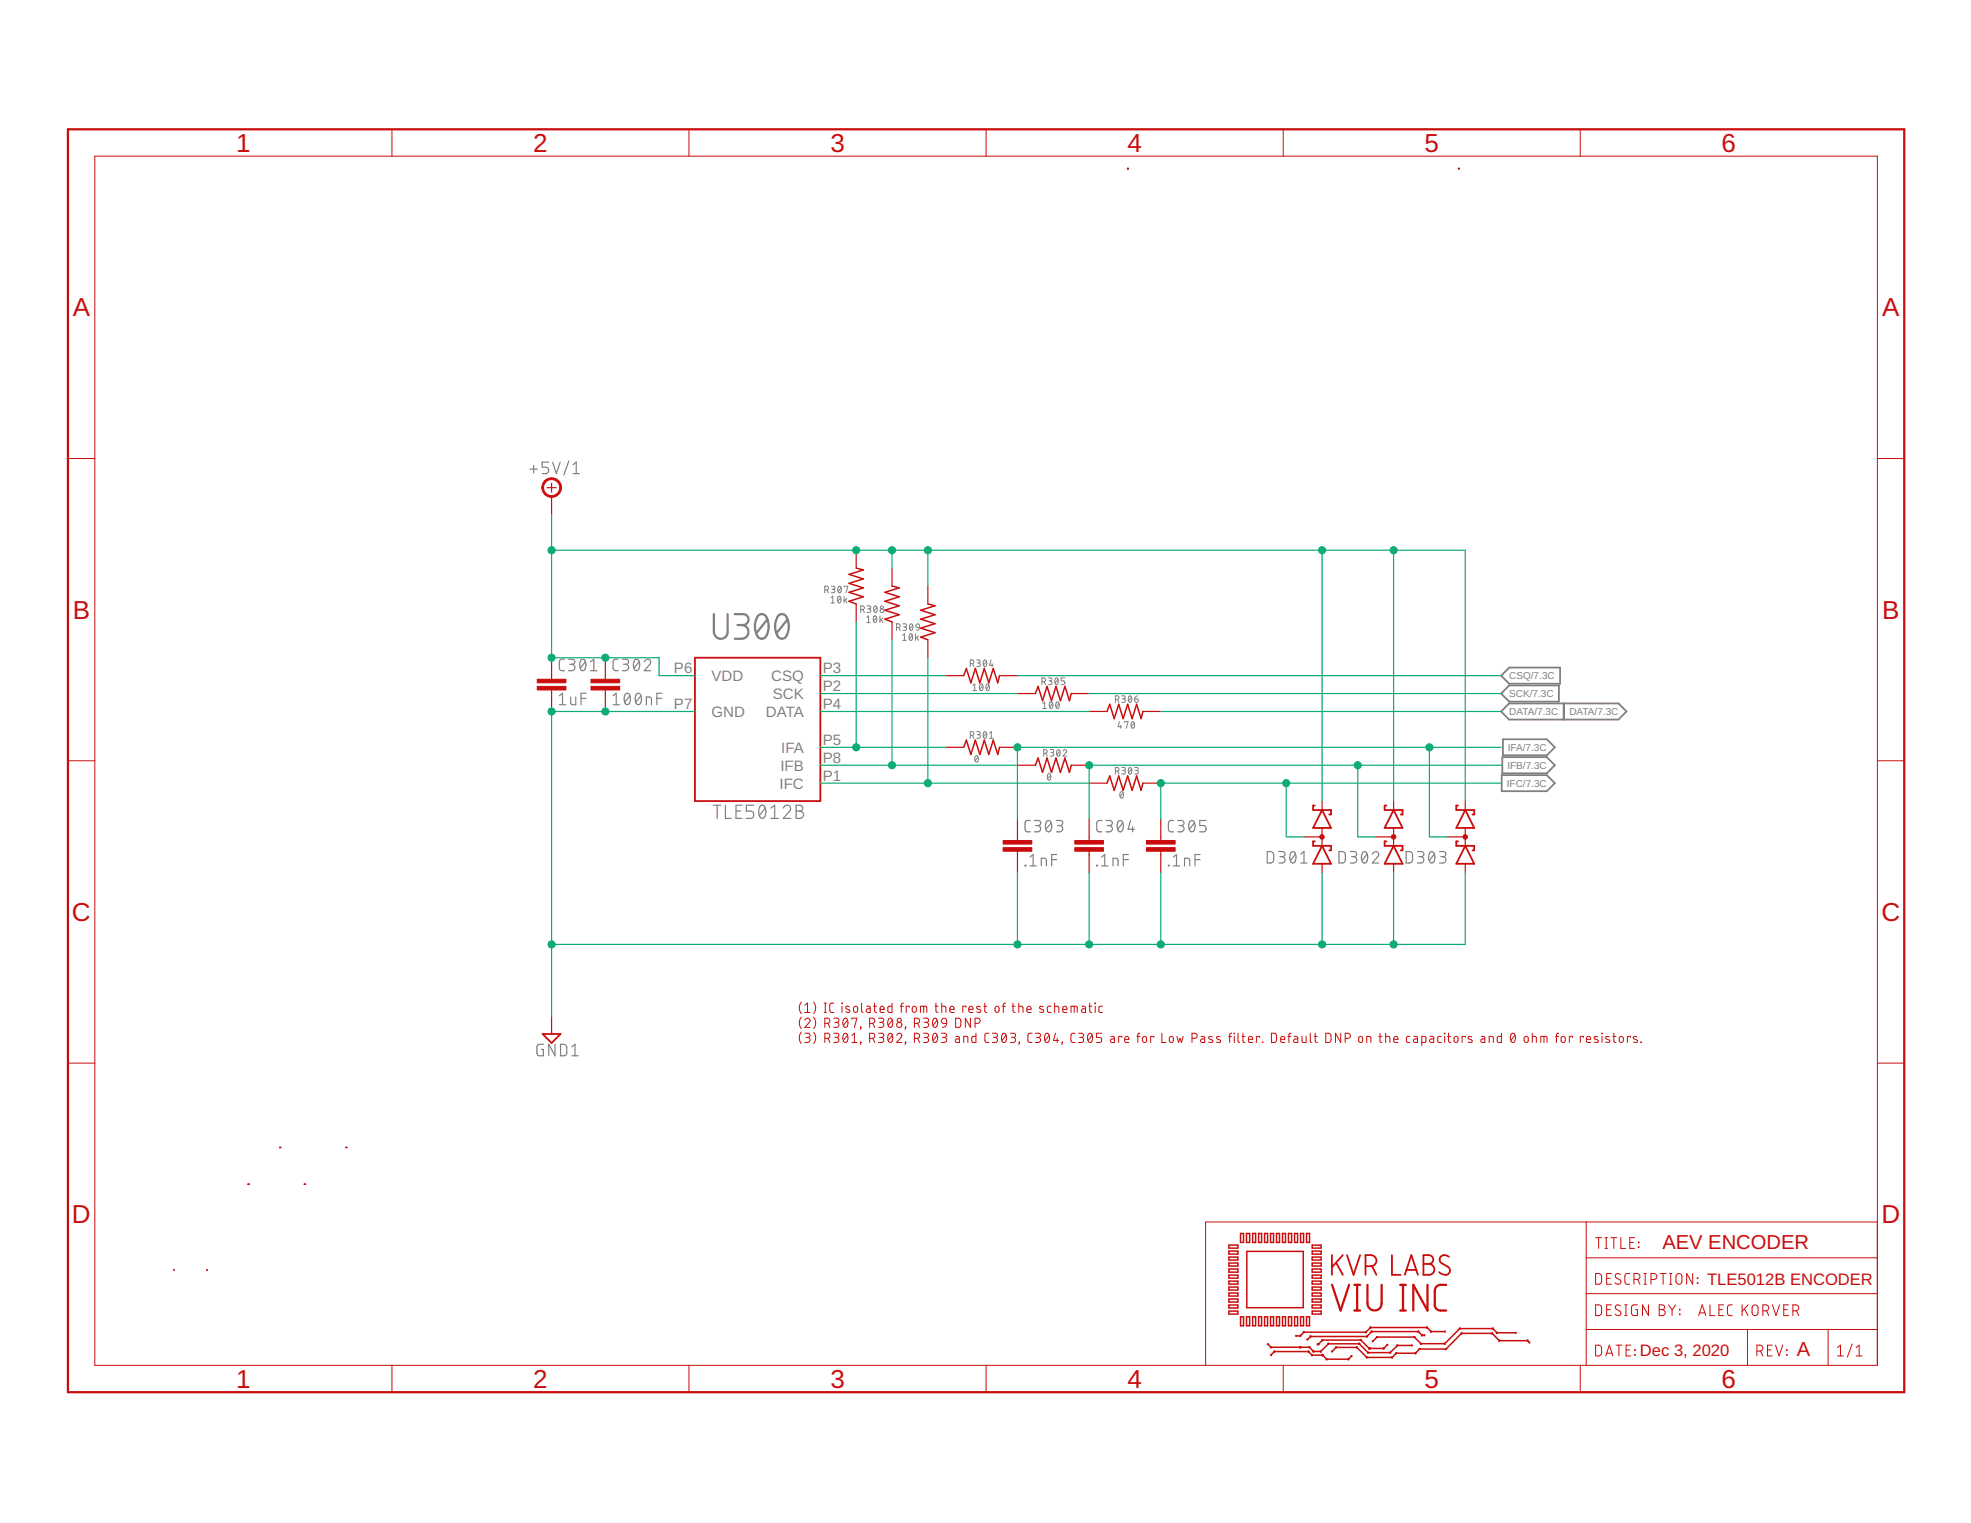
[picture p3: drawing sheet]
<svg xmlns="http://www.w3.org/2000/svg" width="279mm" height="216mm" viewBox="0 0 279 216" stroke-linecap="round" stroke-linejoin="round" font-family="sans-serif">
<defs><g id="words">
<g font-size="3.7" fill="#c90d0c">
<text x="33.5" y="21.5">1</text>
<text x="75.6" y="21.5">2</text>
<text x="117.7" y="21.5">3</text>
<text x="159.8" y="21.5">4</text>
<text x="201.9" y="21.5">5</text>
<text x="244.1" y="21.5">6</text>
<text x="10.3" y="44.9">A</text>
<text x="266.8" y="44.9">A</text>
<text x="10.3" y="87.7">B</text>
<text x="266.8" y="87.7">B</text>
<text x="10.2" y="130.6">C</text>
<text x="266.7" y="130.6">C</text>
<text x="10.2" y="173.4">D</text>
<text x="266.7" y="173.4">D</text>
<text x="33.5" y="196.7">1</text>
<text x="75.6" y="196.7">2</text>
<text x="117.7" y="196.7">3</text>
<text x="159.8" y="196.7">4</text>
<text x="201.9" y="196.7">5</text>
<text x="244.1" y="196.7">6</text>
</g>
<g font-size="2.9" fill="#c90d0c">
<text x="235.7" y="177">AEV ENCODER</text>
<text x="254.7" y="192.3">A</text>
</g>
<g font-size="2.3" fill="#c90d0c">
<text x="242" y="182.1">TLE5012B ENCODER</text>
<text x="232.5" y="192.3">Dec 3, 2020</text>
</g>
<g font-size="2.1" fill="#808080">
<text x="95.5" y="95.4">P6</text>
<text x="116.6" y="95.4">P3</text>
<text x="95.5" y="100.5">P7</text>
<text x="100.9" y="96.5">VDD</text>
<text x="100.9" y="101.6">GND</text>
<text x="108.6" y="101.6">DATA</text>
<text x="109.3" y="96.5">CSQ</text>
<text x="109.6" y="99.1">SCK</text>
<text x="116.6" y="98">P2</text>
<text x="116.6" y="100.5">P4</text>
<text x="110.7" y="106.7">IFA</text>
<text x="116.6" y="105.6">P5</text>
<text x="110.5" y="111.8">IFC</text>
<text x="110.6" y="109.2">IFB</text>
<text x="116.6" y="108.1">P8</text>
<text x="116.6" y="110.7">P1</text>
</g>
<g font-size="1.4" fill="#808080">
<text x="213.9" y="96.3">CSQ/7.3C</text>
<text x="213.9" y="98.8">SCK/7.3C</text>
<text x="213.9" y="101.4">DATA/7.3C</text>
<text x="222.5" y="101.4">DATA/7.3C</text>
<text x="213.7" y="106.4">IFA/7.3C</text>
<text x="213.6" y="111.5">IFC/7.3C</text>
<text x="213.7" y="109">IFB/7.3C</text>
</g>
</g></defs>
<g fill="none" stroke="#808080" stroke-width=".14">
<path d="M116.9 83.6h.4a.25 .25 0 0 0 .2-.3 .25 .25 0 0 0-.3-.2h-.3v.9M117.2 83.6l.3 .4M117.8 84.7l.2-.2v1M117.8 85.5h.5M117.8 83.1h.4a.21 .21 0 0 1 .2 .2 .21 .21 0 0 1-.2 .2h-.3M118.1 83.5h.1a.25 .25 0 0 1 .2 .3 .25 .25 0 0 1-.3 .2h-.3M118.9 84.6a.47 .47 0 0 1 .4 .4 .47 .47 0 0 1-.3 .5l-.3-.3v-.4zM118.9 83.1h.1a.55 .55 0 0 1 0 .9h-.1l-.1-.3v-.3zM119.2 84.7l-.5 .6M119.2 83.3l-.4 .5M119.7 84.5v1M119.7 83.2v-.1h.5l-.3 .9"/>
<path d="M119.8 85l.3 .5M120.1 84.8l-.4 .4M122 86.4h.4a.25 .25 0 0 0 .1-.3 .25 .25 0 0 0-.2-.2h-.3v.9M122.3 86.4l.2 .4M122.9 87.5l.2-.2v1M122.9 88.3h.5M122.9 85.9h.3a.21 .21 0 0 1 .2 .2 .21 .21 0 0 1-.2 .2h-.2M123.2 86.3h.1a.25 .25 0 0 1 .1 .3 .25 .25 0 0 1-.2 .2h-.3M123.9 87.4a.47 .47 0 0 1 .4 .4 .47 .47 0 0 1-.3 .5l-.2-.3v-.4zM124 85.9h.1a.55 .55 0 0 1 0 .9h-.1l-.2-.3v-.3zM124.2 87.5l-.4 .6M124.3 86.1l-.4 .5"/>
<path d="M124.7 87.3v1M124.9 87.8l.2 .5M125.1 87.6l-.4 .3M127.1 89l.4-.1a.25 .25 0 0 0 .1-.3 .25 .25 0 0 0-.2-.2h-.3v1M127.4 89l.2 .4M128 90.1l.2-.2v.9M128 90.8h.5M128 88.4l.4 .1 .1 .1-.1 .2-.3 .1M128.2 88.9h.2a.25 .25 0 0 1 .1 .3 .25 .25 0 0 1-.3 .2h-.2M129 89.9h.1a.55 .55 0 0 1 0 .9 .57 .57 0 0 1-.1-.9zM129.1 88.5l.1-.1a.55 .55 0 0 1 0 1l-.1-.1-.2-.2v-.4zM129.3 90.1l-.4 .5"/>
<path d="M129.4 88.6l-.4 .6M129.8 89.9v.9M129.9 88.5a.25 .25 0 0 1 .3-.1 .25 .25 0 0 1 .1 .3v.3l-.4-.1-.1-.1zM130 90.4l.2 .4M130.2 90.2l-.4 .3M130.3 89a.4 .4 0 0 1-.4 .4M137.5 94.1l.5-.1v-.3l-.5-.1v.9M137.9 94.1l.1 .4M137.9 97.2l.3-.2v.9M137.9 97.9h.5M138.5 93.6h.2a.21 .21 0 0 1 .3 .2 .21 .21 0 0 1-.3 .2h-.1M138.7 94l.2 .1v.3l-.4 .1"/>
<path d="M139 97h.1a.53 .53 0 0 1 0 .9l-.2-.1-.1-.4zM139.3 97.2l-.4 .5M139.5 93.6a.47 .47 0 0 1 .4 .4 .47 .47 0 0 1-.3 .5l-.2-.3v-.3zM139.8 93.8l-.4 .5M139.9 97h.1a.53 .53 0 0 1 0 .9l-.2-.1-.1-.4zM140.2 97.2l-.4 .5M140.5 93.6l-.2 .7h.5M140.6 94.1v.4M147.7 96.6l.5-.1v-.3l-.5-.1v.9M147.8 99.7l.3-.2v.9M148 96.6l.2 .4M148.6 96.1h.3a.21 .21 0 0 1 .2 .2 .21 .21 0 0 1-.2 .2h-.2"/>
<path d="M148.9 96.5l.2 .1v.3l-.5 .1M148.9 99.5a.46 .46 0 0 1 .4 .4 .46 .46 0 0 1-.3 .5l-.2-.1-.1-.3zM149.2 99.7l-.4 .5M149.7 96.1h.1a.57 .57 0 0 1 0 .9l-.3-.2v-.4zM149.8 99.5h.1a.53 .53 0 0 1 0 .9l-.2-.1-.1-.3zM150 96.3l-.4 .5M150.1 99.7l-.4 .5M151 96.1h-.6v.4h.5l.1 .2-.1 .3h-.5M158.1 99.2l.5-.1v-.4l-.5-.1v1M158.4 99.2l.2 .4M159 98.6h.3a.21 .21 0 0 1 .2 .2 .21 .21 0 0 1-.2 .3h-.2M159.3 99.1l.2 .1a.25 .25 0 0 1 0 .2 .25 .25 0 0 1-.2 .2h-.3"/>
<path d="M160.1 98.7l.1-.1a.57 .57 0 0 1 0 1l-.2-.3v-.4zM160.4 98.8l-.4 .6M160.8 99.1h.4a.26 .26 0 0 1 .2 .3 .26 .26 0 0 1-.3 .2 .26 .26 0 0 1-.3-.3zM161.3 98.6a.43 .43 0 0 0-.5 .5M137.5 104.2l.5-.1v-.3l-.5-.1v1M137.9 104.2l.1 .5M138.3 107.2l.1-.1a.55 .55 0 0 1 0 1 .58 .58 0 0 1-.1-.9zM138.5 103.7h.2a.21 .21 0 0 1 .3 .2 .21 .21 0 0 1-.3 .2h-.1M138.6 107.3l-.4 .5M138.7 104.1l.2 .1v.4l-.4 .1M139.5 103.8a.47 .47 0 0 1 .4 .4 .47 .47 0 0 1-.3 .5l-.2-.3v-.4zM139.8 103.9l-.4 .6"/>
<path d="M140.3 104.7h.5M140.3 103.9l.2-.2v1M147.8 100.4h.5M148 106.8l.4-.1v-.3l-.4-.1v.9M148.3 106.8l.2 .4M148.5 109.8l.2-.1a.55 .55 0 0 1 0 .9 .61 .61 0 0 1-.2-.8zM148.9 106.3h.3a.21 .21 0 0 1 .2 .2 .21 .21 0 0 1-.2 .2h-.2M148.9 109.9l-.4 .5M149.1 106.7a.25 .25 0 0 1 .3 .2 .25 .25 0 0 1-.3 .3h-.2M149.9 106.3h.1a.55 .55 0 0 1 0 .9 .57 .57 0 0 1-.1-.9zM150.2 106.5l-.4 .5M150.7 106.5a.26 .26 0 0 1 .3-.2 .26 .26 0 0 1 .1 .4l-.4 .5h.5"/>
<path d="M158.1 109.3l.5-.1v-.3l-.5-.1v.9M158.4 109.3l.2 .4M158.7 102.3l-.2 .7h.5M158.9 102.8v.4M158.9 112.2h.1a.55 .55 0 0 1 0 .9 .55 .55 0 0 1-.1-.9zM159 108.8h.3a.21 .21 0 0 1 .2 .2 .21 .21 0 0 1-.2 .2h-.2M159.2 112.4l-.4 .5M159.3 109.2h.1a.25 .25 0 0 1 .1 .3 .25 .25 0 0 1-.2 .2h-.3M159.4 102.4v-.1h.5l-.2 .9M160.1 108.8h.1a.55 .55 0 0 1 0 .9 .58 .58 0 0 1-.1-.9zM160.4 109l-.4 .5M160.5 102.3h.1a.53 .53 0 0 1 0 .9l-.2-.1-.1-.3z"/>
<path d="M160.8 102.5l-.4 .5M160.8 108.8h.5l.1 .2-.1 .2h-.3M161.1 109.2a.25 .25 0 0 1 .3 .3 .25 .25 0 0 1-.3 .2h-.3"/>
<circle cx="125" cy="86.6" r=".26"/>
<circle cx="125" cy="86.1" r=".21"/>
</g>
<g fill="none" stroke="#808080" stroke-width=".17">
<path d="M75.1 66.5h1.1M75.6 66v1.1M77.8 65.5h-.9v.7h.5a.46 .46 0 0 1 .4 .5 .46 .46 0 0 1-.4 .4h-.5M78.3 65.5l.6 1.6 .5-1.6M80.6 65.3l-.7 2M81.2 67.1h.9M81.2 65.9l.5-.4v1.6M79.3 98.6l.4-.3v1.6M79.3 99.9h.9M80 93.5h-.5l-.2 .3v1l.4 .3h.3M80.6 93.5h.5a.36 .36 0 0 1 .4 .3 .36 .36 0 0 1-.4 .4h-.3M80.9 98.8v.9l.3 .2h.4v-1.1"/>
<path d="M81 94.2a.46 .46 0 0 1 .5 .4 .46 .46 0 0 1-.5 .5h-.4M82.4 93.6l.1-.1a.33 .33 0 0 1 .4 .2 1.1 1.1 0 0 1-.2 1.3h-.2a1.13 1.13 0 0 1-.1-1.4zM82.4 99h.7M83 93.8l-.7 .9M83.1 98.3h-.7v1.6M83.7 95.1h.9M83.7 93.8l.5-.3v1.6M86.9 99.9h.9M86.9 98.6l.5-.3v1.6M87.6 93.5h-.5l-.2 .3v1l.2 .2 .5 .1M88.2 93.5h.6a.36 .36 0 0 1 .3 .3 .36 .36 0 0 1-.3 .4h-.4M88.7 94.2a.46 .46 0 0 1 .4 .4 .46 .46 0 0 1-.4 .5h-.5"/>
<path d="M88.7 98.4l.3-.1a1.12 1.12 0 0 1 0 1.6h-.1a1.01 1.01 0 0 1-.2-1.5zM89.3 98.6l-.7 .9M90 93.6l.1-.1a.56 .56 0 0 1 .6 .8 .71 .71 0 0 1-.5 .8l-.1-.1a1.18 1.18 0 0 1-.1-1.4zM90.2 98.4l.4-.1a1.12 1.12 0 0 1 0 1.6h-.1a1.03 1.03 0 0 1-.3-1.5zM90.6 93.8l-.7 .9M90.8 98.6l-.7 .9M91.3 93.8a.45 .45 0 0 1 .7-.3 .45 .45 0 0 1 .1 .7l-.8 .9h.9M91.6 99.9v-1.1h.5l.2 .2 .1 .9M93.1 99h.7M93.8 98.3h-.7v1.6M101.1 114.2h1.1M101.7 114.2v1.8"/>
<path d="M102.8 114.2v1.8h.9M104.3 115h.7M105.2 114.2h-.9v1.8h.9M106.8 114.2h-1v.8h.6a.53 .53 0 0 1 .4 .5 .53 .53 0 0 1-.4 .5h-.6M107.8 114.3l.1-.1a.36 .36 0 0 1 .5 .2 1.35 1.35 0 0 1-.2 1.6 .39 .39 0 0 1-.5-.2 1.6 1.6 0 0 1 .1-1.5zM108.5 114.6l-.9 1M109.3 116h1M109.3 114.6l.5-.4v1.8M111 114.6a.51 .51 0 0 1 .8-.4 .51 .51 0 0 1 .1 .8l-.9 1h1.1M112.9 114.2h.5a.41 .41 0 0 1 .4 .4 .41 .41 0 0 1-.4 .4 .52 .52 0 0 1 .5 .5 .52 .52 0 0 1-.5 .5h-.5zM112.9 115h.5M146 116.3h-.3a.36 .36 0 0 0-.4 .4v.9a.36 .36 0 0 0 .4 .3h.3"/>
<path d="M146.6 116.3h.6a.36 .36 0 0 1 .3 .4 .36 .36 0 0 1-.3 .3h-.4M147.1 117a.44 .44 0 0 1 .4 .5 .44 .44 0 0 1-.4 .4h-.5M148.4 116.4l.1-.1a.32 .32 0 0 1 .4 .2 1.17 1.17 0 0 1-.1 1.4h-.2a1.02 1.02 0 0 1-.2-1.5zM149 116.7l-.7 .9M149.8 116.3h.5a.36 .36 0 0 1 .4 .4 .36 .36 0 0 1-.4 .3h-.4M150.2 117a.44 .44 0 0 1 .5 .5 .44 .44 0 0 1-.5 .4h-.4M156.2 116.3h-.5l-.2 .4v1l.2 .2h.5M156.8 116.3h.5a.36 .36 0 0 1 .4 .4 .36 .36 0 0 1-.4 .3h-.3M157.2 117a.44 .44 0 0 1 .5 .5 .44 .44 0 0 1-.5 .4h-.4M158.6 116.4l.1-.1a.32 .32 0 0 1 .4 .2 1.17 1.17 0 0 1-.2 1.4h-.1a1.02 1.02 0 0 1-.2-1.5zM159.2 116.7l-.8 .9M160.3 116.3l-.4 1.3h.9"/>
<path d="M160.5 117.2v.7M166.3 116.3h-.4l-.3 .4 .1 1 .2 .2h.4M166.9 116.3h.6a.36 .36 0 0 1 .4 .4 .36 .36 0 0 1-.4 .3h-.4M167.4 117a.44 .44 0 0 1 .5 .5 .44 .44 0 0 1-.5 .4h-.5M168.7 116.4l.1-.1a.32 .32 0 0 1 .5 .2 1.17 1.17 0 0 1-.2 1.4h-.1a.98 .98 0 0 1-.3-1.5zM169.3 116.7l-.7 .9M171 116.3h-.9v.7h.5a.45 .45 0 0 1 .4 .5 .45 .45 0 0 1-.4 .4h-.5M145.3 122.7h.1zM146 122.7h.9M146 121.5l.5-.4v1.6M147.6 122.7v-1h.5l.2 .1v.9M149.1 121.9h.7"/>
<path d="M149.8 121.1h-.7v1.6M155.5 122.7h.1zM156.2 122.7h.9M156.2 121.5l.4-.4v1.6M157.8 122.7v-1h.4l.3 .1v.9M159.2 121.9h.8M160 121.1h-.8v1.6M165.6 122.7h.1zM166.3 122.7h.9M166.3 121.5l.5-.4v1.6M167.9 122.7v-1h.5l.2 .1 .1 .9M169.4 121.9h.7"/>
<path d="M170.1 121.1h-.7v1.6M179.6 120.7h.5a.47 .47 0 0 1 .5 .5v.7a.43 .43 0 0 1-.5 .4h-.5zM181.3 120.7h.5a.36 .36 0 0 1 .4 .4 .36 .36 0 0 1-.4 .3h-.4M181.7 121.4a.46 .46 0 0 1 .5 .5 .46 .46 0 0 1-.5 .4h-.4M183 120.8l.3-.1a.97 .97 0 0 1 0 1.6l-.3-.2a1.26 1.26 0 0 1 0-1.3zM183.6 121.1l-.7 .9M184.4 122.3h.9M184.4 121.1l.4-.4v1.6M189.8 120.7h.5a.47 .47 0 0 1 .4 .5v.7a.43 .43 0 0 1-.4 .4h-.5zM191.4 120.7h.6a.36 .36 0 0 1 .3 .4 .36 .36 0 0 1-.3 .3h-.4M191.9 121.4a.46 .46 0 0 1 .4 .5 .46 .46 0 0 1-.4 .4h-.5M193.2 120.8l.2-.1a.97 .97 0 0 1 0 1.6l-.3-.2a1.26 1.26 0 0 1 .1-1.3z"/>
<path d="M193.8 121.1l-.7 .9M194.5 121.1a.44 .44 0 0 1 .7-.4 .44 .44 0 0 1 .1 .7l-.8 .9h1M199.3 120.7h.5a.47 .47 0 0 1 .4 .5v.7a.44 .44 0 0 1-.4 .4h-.5zM200.9 120.7h.6a.36 .36 0 0 1 .3 .4 .36 .36 0 0 1-.3 .3h-.4M201.4 121.4a.46 .46 0 0 1 .4 .5 .46 .46 0 0 1-.4 .4h-.5M202.7 120.8l.3-.1a.97 .97 0 0 1 0 1.6l-.4-.2a1.26 1.26 0 0 1 .1-1.3zM203.3 121.1l-.7 .9M204.1 120.7h.5a.36 .36 0 0 1 .4 .4 .36 .36 0 0 1-.4 .3h-.3M204.5 121.4a.46 .46 0 0 1 .5 .5 .46 .46 0 0 1-.5 .4h-.4M77 148l-.7 .1-.2 .2v1l.2 .3 .7 .1v-.9h-.2M78.7 148v1.7l-.9-1.7v1.7M79.5 148h.4a.44 .44 0 0 1 .4 .5v.7a.43 .43 0 0 1-.4 .5h-.4z"/>
<path d="M81.1 149.7h.9M81.1 148.4l.4-.4v1.7"/>
</g>
<path d="M101.2 87.1v2.5a.97 .97 0 0 0 1 1 .97 .97 0 0 0 .9-1v-2.5M104.2 87.1h1.1a.77 .77 0 0 1 .8 .7 .77 .77 0 0 1-.8 .8h-.8M105.1 88.6a.97 .97 0 0 1 1 1 .97 .97 0 0 1-1 1h-.9M107.4 87.3a.72 .72 0 0 1 1.3 .2 2.75 2.75 0 0 1-.3 2.9 .73 .73 0 0 1-1.1-.3 2.86 2.86 0 0 1 .1-2.8zM108.8 87.8l-1.6 2M110.3 87.3a.72 .72 0 0 1 1.2 .2 2.75 2.75 0 0 1-.2 2.9 .73 .73 0 0 1-1.1-.3 2.86 2.86 0 0 1 .1-2.8zM111.6 87.8l-1.5 2" fill="none" stroke="#808080" stroke-width=".32"/>
<path d="M212.8 95.8l1.1-1.2h7.2v2.3h-7.2zM213.9 97.2h7.1v2.3h-7.1l-1.1-1.2zM221.7 99.7h7.7l1.2 1.2-1.2 1.1h-7.7zM212.8 100.9l1.1-1.2h7.8v2.3h-7.8zM212.9 109.9h6.4l1.1 1.1-1.1 1.2h-6.4zM213 107.3h6.3l1.1 1.2-1.1 1.1h-6.3zM213 104.8h6.3l1.1 1.1-1.1 1.2h-6.3z" fill="none" stroke="#808080" stroke-width=".25"/>
<g fill="none" stroke="#c90d0c" stroke-width=".14">
<path d="M55.6 18.3v3.8M97.7 18.3v3.8M139.8 18.3v3.8M181.9 18.3v3.8M224 18.3v3.8M13.4 22.1h252.7v171.4h-252.7zM9.6 65h3.8M266.1 65h3.8M9.6 107.8h3.8M266.1 107.8h3.8M9.6 150.7h3.8M113.6 142a1.34 1.34 0 0 0 0 1.7"/>
<path d="M113.6 144.2a1.31 1.31 0 0 0 0 1.6M113.6 146.3a1.31 1.31 0 0 0 0 1.6M114.1 144.6a.37 .37 0 0 1 .5-.2 .37 .37 0 0 1 .1 .5l-.6 .7h.7M114.1 146.5h.4a.3 .3 0 0 1 .3 .3 .3 .3 0 0 1-.3 .3h-.3M114.1 142.5l.4-.3v1.3M114.1 143.5h.7M114.5 147.1a.36 .36 0 0 1 .3 .3 .36 .36 0 0 1-.3 .4h-.4M115.3 142a1.27 1.27 0 0 1 0 1.7M115.3 144.2a1.24 1.24 0 0 1 0 1.6M115.3 146.3a1.24 1.24 0 0 1 0 1.6M116.8 143.5h.3M116.8 142.2h.3"/>
<path d="M116.9 145.1h.4a.37 .37 0 0 0 .3-.4 .37 .37 0 0 0-.3-.4h-.4v1.3M116.9 147.2h.4a.36 .36 0 0 0 .3-.4 .36 .36 0 0 0-.3-.3h-.4v1.3M117 142.2v1.3M117.4 145.1l.2 .5M117.4 147.2l.2 .6M118.2 144.3h.4a.3 .3 0 0 1 .3 .3 .3 .3 0 0 1-.3 .3h-.3M118.2 146.5h.4a.3 .3 0 0 1 .3 .3 .3 .3 0 0 1-.3 .3h-.3M118.2 142.2h-.4l-.2 .3 .1 .8 .1 .2h.4M118.6 144.9a.36 .36 0 0 1 .3 .4 .36 .36 0 0 1-.3 .3h-.4M118.6 147.1a.36 .36 0 0 1 .3 .3 .36 .36 0 0 1-.3 .4h-.4M119.3 142.2l.1 .1zM119.4 142.6v.9"/>
<path d="M119.6 144.4l.2-.1a.78 .78 0 0 1 0 1.3 .83 .83 0 0 1-.2-1.2zM119.6 146.6l.2-.1a.78 .78 0 0 1 0 1.3 .83 .83 0 0 1-.2-1.2zM120.1 144.6l-.6 .8M120.1 146.8l-.6 .7M120.4 142.7h-.4l-.1 .2 .5 .3 .1 .2a.41 .41 0 0 1-.6 0M120.8 144.5v-.2h.7l-.4 1.3M120.8 147.8h.7M120.8 146.8l.3-.3v1.3M121.1 142.7a.28 .28 0 0 1 .3 0 .28 .28 0 0 1 .2 .2v.3a.3 .3 0 0 1-.3 .3 .3 .3 0 0 1-.3-.3zM122 145.6h.1M122 147.7v.1zM122 145.6l-.1 .3"/>
<path d="M122 147.8l-.1 .3M122.1 142.2v1.1l.2 .2M122.9 142.6l.4 .1 .1 .8-.6-.1v-.3l.6-.1M123.3 145.1h.3a.37 .37 0 0 0 .4-.4 .37 .37 0 0 0-.4-.4h-.3v1.3M123.3 147.2h.3a.36 .36 0 0 0 .4-.4 .36 .36 0 0 0-.4-.3h-.3v1.3M123.7 145.1l.3 .5M123.7 147.2l.3 .6M123.8 142.6h.5M124 142.2v1.1l.1 .2h.2M124.5 144.3h.5a.3 .3 0 0 1 .3 .3 .3 .3 0 0 1-.3 .3h-.3M124.5 146.5h.5a.3 .3 0 0 1 .3 .3 .3 .3 0 0 1-.3 .3h-.3M124.8 143.1h.5a.3 .3 0 0 0-.2-.5 .3 .3 0 0 0-.3 .3v.5l.2 .1h.3"/>
<path d="M124.9 144.9a.36 .36 0 0 1 .4 .4 .36 .36 0 0 1-.4 .3h-.4M124.9 147.1a.36 .36 0 0 1 .4 .3 .36 .36 0 0 1-.4 .4h-.4M126 144.4l.2-.1a.78 .78 0 0 1 0 1.3 .81 .81 0 0 1-.2-1.2zM126 146.6l.2-.1a.78 .78 0 0 1 0 1.3 .81 .81 0 0 1-.2-1.2zM126.4 142.2v1.3h-.4l-.1-.2v-.6l.5-.1M126.5 144.6l-.6 .8M126.5 146.8l-.6 .7M127.1 146.8a.37 .37 0 0 1 .5-.3 .37 .37 0 0 1 .1 .6l-.6 .7h.7M127.6 142.6h.5M128.1 142.2h-.2l-.1 .2v1.1M128.3 145.6h.1zM128.3 147.7l.1 .1z"/>
<path d="M128.4 145.6l-.1 .3M128.4 147.8l-.1 .3M128.9 142.8v-.2h-.4v.9M129.4 142.7a.28 .28 0 0 1 .3 0 .28 .28 0 0 1 .2 .2v.3a.3 .3 0 0 1-.3 .3 .3 .3 0 0 1-.3-.3zM129.6 145.1h.4a.37 .37 0 0 0 .4-.4 .37 .37 0 0 0-.4-.4h-.4v1.3M129.6 147.2h.4a.36 .36 0 0 0 .4-.4 .36 .36 0 0 0-.4-.3h-.4v1.3M130.1 145.1l.3 .5M130.1 147.2l.3 .6M130.5 143.5v-.9l.8 .1 .1 .2v.6M130.9 144.3h.4a.3 .3 0 0 1 .3 .3 .3 .3 0 0 1-.3 .3h-.3M130.9 146.5h.4a.3 .3 0 0 1 .3 .3 .3 .3 0 0 1-.3 .3h-.3M130.9 142.6v.9"/>
<path d="M131.3 144.9a.36 .36 0 0 1 .3 .4 .36 .36 0 0 1-.3 .3h-.4M131.3 147.1a.36 .36 0 0 1 .3 .3 .36 .36 0 0 1-.3 .4h-.4M132.4 144.4l.1-.1a.76 .76 0 0 1 0 1.3 .81 .81 0 0 1-.1-1.2zM132.4 146.6l.1-.1a.76 .76 0 0 1 0 1.3 .81 .81 0 0 1-.1-1.2zM132.5 142.6h.5M132.7 142.2v1.1l.1 .2h.2M132.8 144.6l-.6 .8M132.8 146.8l-.6 .7M133.5 146.5h.4a.3 .3 0 0 1 .3 .3 .3 .3 0 0 1-.3 .3h-.3M133.5 142.6l.5 .1 .1 .8M133.5 142.2v1.3M133.6 144.4h.1a.37 .37 0 0 1 .5 .3v.4h-.6l-.1-.3z"/>
<path d="M133.8 147.1a.36 .36 0 0 1 .4 .3 .36 .36 0 0 1-.4 .4h-.3M134.2 145.1a.56 .56 0 0 1-.6 .5M134.6 143.1h.6a.31 .31 0 0 0-.2-.5 .31 .31 0 0 0-.4 .3l.1 .5 .2 .1h.3M135.5 144.3l.6 .1a1.22 1.22 0 0 1 .1 1l-.2 .2h-.5zM135.5 146.9h.4l.1 .2v.7h-.4l-.2-.2 .1-.2 .5-.1M136.6 147.8v-.9h.5l.1 .1v.8M136.9 142.8v-.2h-.4v.9M137.3 143.1h.6a.31 .31 0 0 0-.2-.5 .31 .31 0 0 0-.4 .3l.1 .5 .2 .1h.3M137.6 144.3v1.3l-.8-1.3v1.3M138.2 145.1h.4a.37 .37 0 0 0 .4-.4 .37 .37 0 0 0-.4-.4h-.4v1.3M138.3 146.5v1.3h-.4l-.1-.2v-.6l.1-.1h.4M139 142.7a.35 .35 0 0 0-.5 0v.2l.5 .3v.2a.41 .41 0 0 1-.5 0"/>
<path d="M139.4 142.6h.5M139.6 142.2v1.2l.3 .1M140.2 146.5h-.5l-.1 .3v.8l.2 .2h.4M140.7 146.5h.4a.3 .3 0 0 1 .3 .3 .3 .3 0 0 1-.3 .3h-.3M141 147.1a.36 .36 0 0 1 .4 .3 .36 .36 0 0 1-.4 .4h-.3M141.2 142.7a.28 .28 0 0 1 .3 0 .28 .28 0 0 1 .1 .2v.3a.29 .29 0 0 1-.3 .3 .29 .29 0 0 1-.2-.3zM142.1 142.6h.4M142.1 146.6l.2-.1a.78 .78 0 0 1 0 1.3 .83 .83 0 0 1-.2-1.2zM142.5 142.2l-.2 .1-.1 .1v1.1M142.6 146.8l-.6 .7M143.2 146.5h.5a.3 .3 0 0 1 .3 .3 .3 .3 0 0 1-.3 .3h-.3M143.5 142.6h.4"/>
<path d="M143.6 142.2v1.1l.1 .2h.2M143.6 147.1a.36 .36 0 0 1 .4 .3 .36 .36 0 0 1-.4 .4h-.4M144.4 142.6l.6 .1v.8M144.4 142.2v1.3M144.5 147.7v.1zM144.5 147.8l-.1 .3M145.6 143.1h.6a.31 .31 0 0 0-.2-.5 .31 .31 0 0 0-.4 .3v.5l.2 .1h.4M146.3 146.5h-.4l-.2 .3v.8l.2 .2h.4M146.8 146.5h.4a.3 .3 0 0 1 .3 .3 .3 .3 0 0 1-.3 .3h-.3M147.2 147.1a.36 .36 0 0 1 .3 .3 .36 .36 0 0 1-.3 .4h-.4M147.9 142.7h-.5v.2l.5 .3v.2a.41 .41 0 0 1-.5 0M148.2 146.6l.2-.1a.79 .79 0 0 1 .1 1.3h-.1a.81 .81 0 0 1-.2-1.2z"/>
<path d="M148.7 146.8l-.6 .7M149 142.6l-.4 .1-.1 .2v.5l.2 .1h.3M149.5 142.6l.6 .1v.8M149.5 142.2v1.3M149.6 146.5l-.3 1h.8M149.9 147.2v.6M150.6 147.7v.1zM150.6 147.8l-.1 .3M150.6 143.1h.6a.31 .31 0 0 0-.2-.5 .31 .31 0 0 0-.4 .3l.1 .6h.5M151.8 143.5v-.9h.7l.2 .1v.8M152.3 142.6v.9M152.4 146.5h-.4l-.2 .3v.8l.2 .2h.4"/>
<path d="M152.9 146.5h.4a.3 .3 0 0 1 .3 .3 .3 .3 0 0 1-.3 .3h-.3M153.2 147.1a.36 .36 0 0 1 .4 .3 .36 .36 0 0 1-.4 .4h-.3M153.4 142.6l.4 .1 .1 .2v.6h-.5a.25 .25 0 0 1-.1-.3 .25 .25 0 0 1 .2-.2h.4M154.3 146.6l.2-.1a.76 .76 0 0 1 0 1.3 .81 .81 0 0 1-.2-1.2zM154.3 142.6h.5M154.5 142.2v1.1l.1 .2h.2M154.8 146.8l-.6 .7M155.2 142.2l.1 .1zM155.3 142.6v.9M156.2 146.5h-.8v.6h.5a.36 .36 0 0 1 .3 .3 .36 .36 0 0 1-.3 .4h-.5M156.3 142.6l-.4 .1-.1 .2v.5l.2 .1h.3M157.5 146.9l.4 .1 .1 .8h-.4a.25 .25 0 0 1-.2-.3 .25 .25 0 0 1 .2-.2h.4"/>
<path d="M159 147.1v-.2h-.4v.9M159.4 147.3h.6a.31 .31 0 0 0-.2-.4 .31 .31 0 0 0-.4 .3l.1 .5 .5 .1M161.2 146.9h.4M161.6 146.5h-.2l-.1 .2v1.1M162 147.1a.29 .29 0 0 1 .3-.2 .29 .29 0 0 1 .2 .3v.3a.3 .3 0 0 1-.3 .3 .3 .3 0 0 1-.3-.3zM163.6 147.1v-.2h-.5v.9M164.7 146.5v1.3h.6M165.8 147.1l.1-.1a.28 .28 0 0 1 .3-.1 .28 .28 0 0 1 .1 .3v.4a.29 .29 0 0 1-.3 .2 .29 .29 0 0 1-.2-.3zM166.8 146.9l.3 .9 .2-.6 .2 .6 .2-.9M169 147.2h.4a.36 .36 0 0 0 .3-.4 .36 .36 0 0 0-.3-.3h-.4v1.3M170.3 146.9h.4l.1 .2v.7h-.5a.25 .25 0 0 1-.1-.3 .25 .25 0 0 1 .2-.2h.4M171.9 147l-.4-.1-.2 .2 .1 .2 .4 .1a.19 .19 0 0 1 .1 .2 .19 .19 0 0 1 0 .2l-.6-.1"/>
<path d="M173 147l-.5-.1-.1 .2 .2 .2 .4 .2v.2a.44 .44 0 0 1-.6 0M174.2 146.9h.4M174.6 146.5h-.2l-.1 .2v1.1M174.9 146.5h.1zM175 146.9v.9M175.5 146.5v1.1l.2 .2M176.1 146.9h.4M176.2 146.5v1.1l.1 .2h.2M177 147.3h.6a.31 .31 0 0 0-.2-.4 .31 .31 0 0 0-.4 .3l.1 .6h.5M178.6 147.1v-.2h-.5v.9M178.9 147.7l.1 .1zM180.2 146.5l.6 .1a1.22 1.22 0 0 1 .1 1l-.2 .2h-.5z"/>
<path d="M181.5 147.3h.6a.3 .3 0 0 0-.2-.4 .3 .3 0 0 0-.4 .3l.1 .5 .5 .1M182.6 146.9h.4M183 146.5h-.2l-.1 .2v1.1M183.4 146.9h.4l.2 .2v.7h-.5a.25 .25 0 0 1-.1-.3 .25 .25 0 0 1 .2-.2h.4M184.6 146.9v.8l.2 .1h.3v-.9M185.7 146.5v1.1l.2 .2M186.3 146.9h.4M186.4 146.5v1.1l.1 .2h.2M187.9 146.5l.7 .1a1.22 1.22 0 0 1 .1 1l-.3 .2h-.5zM190.1 146.5v1.3l-.8-1.3v1.3M190.7 147.2h.4a.36 .36 0 0 0 .3-.4 .36 .36 0 0 0-.3-.3h-.4v1.3M192.6 147.1a.29 .29 0 0 1 .3-.2 .29 .29 0 0 1 .3 .3v.3a.29 .29 0 0 1-.3 .3 .29 .29 0 0 1-.3-.3z"/>
<path d="M193.7 147.8v-.9h.5l.1 .1v.8M195.5 146.9h.4M195.6 146.5v1.2l.3 .1M196.4 146.9h.5l.1 .1v.8M196.4 146.5v1.3M197.6 147.3h.6a.31 .31 0 0 0-.2-.4 .31 .31 0 0 0-.4 .3v.5l.6 .1M199.9 146.9h-.4l-.1 .2v.5l.1 .2h.4M200.4 146.9h.4l.1 .2v.7h-.4a.25 .25 0 0 1-.2-.3 .25 .25 0 0 1 .3-.2h.3M201.5 147.8h.5l.1-.1v-.6l-.1-.2h-.5v1.3M202.7 146.9h.4l.1 .2v.7h-.4a.25 .25 0 0 1-.2-.3 .25 .25 0 0 1 .3-.2h.3M204.3 146.9h-.4l-.1 .2v.6l.5 .1M204.7 146.5h.1z"/>
<path d="M204.8 146.9v.9M205.2 146.9h.4M205.3 146.5v1.1l.1 .2h.2M206.1 147.1a.29 .29 0 0 1 .4-.2 .29 .29 0 0 1 .2 .3v.3a.29 .29 0 0 1-.3 .3 .29 .29 0 0 1-.3-.3zM207.7 147.1v-.2h-.4v.9M208.6 147l-.4-.1-.1 .2 .1 .2 .5 .2v.2a.44 .44 0 0 1-.6 0M210 146.9l.5 .1v.8h-.3a.25 .25 0 0 1-.3-.3 .25 .25 0 0 1 .3-.2h.3M211.1 147.8v-.9l.6 .1v.8M212.8 146.5v1.3h-.4l-.2-.2 .1-.6 .5-.1M214.3 146.6l.2-.1a.76 .76 0 0 1 0 1.3 .81 .81 0 0 1-.2-1.2zM214.8 146.8l-.6 .7M216.2 147a.3 .3 0 0 1 .3-.1 .3 .3 0 0 1 .1 .3v.3a.3 .3 0 0 1-.3 .3 .3 .3 0 0 1-.3-.3z"/>
<path d="M217.2 146.9l.6 .1v.8M217.2 146.5v1.3M218.4 147.8v-.9h.8l.1 .2v.7M218.9 146.9v.9M220.5 146.9h.4M220.9 146.5h-.2l-.1 .2v1.1M221.3 147.1a.31 .31 0 0 1 .4-.2 .31 .31 0 0 1 .2 .3v.3a.3 .3 0 0 1-.3 .3 .3 .3 0 0 1-.3-.3zM222.9 147.1v-.2h-.4v.9M224.5 147.1v-.2h-.5v.9M224.9 147.3h.6a.31 .31 0 0 0-.2-.4 .31 .31 0 0 0-.4 .3v.5l.6 .1M226.5 147l-.3-.1-.2 .2 .1 .2 .4 .1a.19 .19 0 0 1 .1 .2 .19 .19 0 0 1-.1 .2l-.5-.1M227.1 146.5h.1"/>
<path d="M227.1 146.9v.9M228.1 147l-.4-.1-.1 .2 .6 .4v.2l-.2 .1-.4-.1M228.6 146.9h.5M228.8 146.5v1.2l.3 .1M229.6 147a.3 .3 0 0 1 .3-.1 .3 .3 0 0 1 .2 .3v.3a.3 .3 0 0 1-.3 .3 .3 .3 0 0 1-.3-.3zM231.1 147.1v-.2h-.4v.9M232.1 147l-.5-.1-.1 .2 .1 .2 .4 .1a.19 .19 0 0 1 .1 .2 .19 .19 0 0 1 0 .2l-.6-.1M232.6 147.7l.1 .1zM266.1 150.7h3.8M224.9 173.2v20.3M224.9 178.3h41.2M226.2 175.5h.8"/>
<path d="M226.6 175.5v1.5M227.5 175.5h.4M227.5 177h.4M227.7 175.5v1.5M228.3 175.5h.9M228.8 175.5v1.5M229.8 175.5v1.5h.6M231 176.1h.5M231.7 175.5h-.7v1.5h.7M232.2 176.1l.1 .1zM232.2 176.8h.1zM266.1 173.2h-95.2v20.3"/>
<path d="M55.6 193.5v3.9M97.7 193.5v3.9M139.8 193.5v3.9M181.9 193.5v3.9M224 193.5v3.9M224.9 188.5h41.2M224.9 183.4h41.2M226.2 190.7h.4a.43 .43 0 0 1 .4 .4v.7a.43 .43 0 0 1-.4 .4h-.4zM226.2 185h.4a.43 .43 0 0 1 .4 .4v.7a.43 .43 0 0 1-.4 .4h-.4zM226.2 180.5h.4a.43 .43 0 0 1 .4 .5v.6a.43 .43 0 0 1-.4 .5h-.4zM227.6 192.2l.5-1.5 .5 1.5M227.8 191.8h.7"/>
<path d="M227.8 185.7h.5M227.8 181.2h.5M228.4 185h-.6v1.5h.6M228.4 180.5h-.6v1.6h.6M229.1 190.7h.8M229.5 190.7v1.5M229.7 185.1a.4 .4 0 0 0-.5-.1 .4 .4 0 0 0-.2 .5l.6 .4a.38 .38 0 0 1 .1 .5 .38 .38 0 0 1-.6 0l-.2-.1M229.7 180.7a.4 .4 0 0 0-.5-.1 .4 .4 0 0 0-.2 .5l.6 .3a.38 .38 0 0 1 .1 .6 .38 .38 0 0 1-.6 0l-.2-.2M230.3 185h.4M230.3 186.5h.4M230.5 185v1.5M230.5 191.4h.5"/>
<path d="M231 180.5l-.5 .1-.2 .3 .1 .9 .1 .2 .5 .1M231.2 190.7h-.7v1.5h.7M231.6 181.4h.5a.42 .42 0 0 0 .4-.4 .42 .42 0 0 0-.4-.5h-.5v1.6M231.7 191.3l.1 .1zM231.7 192l.1 .1zM232.1 185h-.6l-.2 .2v1l.2 .3h.6v-.8h-.2M232.1 181.4l.4 .7M233 180.5h.4M233 182.1h.4M233.2 180.5v1.6M233.7 185v1.5l-.9-1.5v1.5M234 181.4h.5a.42 .42 0 0 0 .4-.4 .42 .42 0 0 0-.4-.5h-.5v1.6"/>
<path d="M235.2 185h.4a.34 .34 0 0 1 .4 .3 .34 .34 0 0 1-.4 .4 .42 .42 0 0 1 .5 .4 .42 .42 0 0 1-.5 .4h-.4zM235.2 185.7h.4M235.3 180.5h.9M235.8 180.5v1.6M236.5 185l.5 .7M236.7 180.5h.3M236.7 182.1h.3M236.8 180.5v1.6M237 185.7v.8M237.5 185l-.5 .7M237.7 180.7a.42 .42 0 0 1 .5-.1 .42 .42 0 0 1 .2 .4v.6a.42 .42 0 0 1-.4 .5 .42 .42 0 0 1-.4-.5v-.6zM238.1 185.6v.1z"/>
<path d="M238.1 186.3v.1zM239.9 180.5v1.6l-.8-1.6v1.6M240.6 181.2l.1 .1zM240.6 181.8l.1 .1zM240.8 186.5l.5-1.5 .5 1.5M240.9 186.1h.8M242.4 185v1.5h.7M243.7 185.7h.5M244.3 185h-.6v1.5h.6M245.6 185h-.5l-.2 .3v1l.2 .2h.5M247 185v1.5M247.3 185.6l.5 .9"/>
<path d="M247.7 188.5v5M247.8 185l-.8 .9M248.5 185.1a.44 .44 0 0 1 .4-.1 .44 .44 0 0 1 .3 .4v.7a.42 .42 0 0 1-.4 .4 .42 .42 0 0 1-.4-.4v-.7zM249 191.5h.5a.42 .42 0 0 0 .4-.4 .42 .42 0 0 0-.4-.4h-.5v1.5M249.6 191.5l.3 .7M249.9 185.8h.4a.42 .42 0 0 0 .4-.4 .42 .42 0 0 0-.4-.4h-.4v1.5M250.4 185.8l.3 .7M250.5 191.4h.6M251.2 190.7h-.7v1.5h.7M251.2 185l.6 1.5 .5-1.5M251.7 190.7l.5 1.5 .5-1.5M252.9 185.7h.5"/>
<path d="M253.2 192l.1 .1zM253.2 191.3l.1 .1zM253.5 185h-.6v1.5h.6M254.1 185.8h.5a.42 .42 0 0 0 .4-.4 .42 .42 0 0 0-.4-.4h-.5v1.5M254.7 185.8l.3 .7M259.1 188.5v5M260.5 192.2h.8M260.5 191l.4-.3v1.5M262.6 190.5l-.7 1.9M263.1 192.2h.9M263.1 191l.4-.3v1.5"/>
<circle cx="127.5" cy="144.6" r=".3"/>
<circle cx="127.5" cy="145.3" r=".37"/>
</g>
<g fill="none" stroke="#c90d0c" stroke-width=".25">
<path d="M98.5 93.2h17.8v20.4h-17.8zM186.4 119.3h-.3v.6h2.6v.6h-.3M186.4 114.2h-.3v.6h2.6v.7h-.3M187.4 119.9l1.3 2.5h-2.6zM187.4 114.8l1.3 2.6h-2.6zM196.5 119.3h-.2v.6h2.5v.6h-.2M196.5 114.2h-.2v.6h2.5v.7h-.2M197.5 119.9l1.3 2.5h-2.5zM197.5 114.8l1.3 2.6h-2.5zM206.7 119.3h-.3v.6h2.6v.6h-.3M206.7 114.2h-.3v.6h2.6v.7h-.3M207.7 119.9l1.3 2.5h-2.6z"/>
<path d="M207.7 114.8l1.3 2.6h-2.6zM76.9 146.6h2.6l-1.3 1.2zM188.8 177.9v2.8M189.4 179l1 1.7M190.4 177.9l-1.6 1.7M190.9 177.9l1 2.8 .9-2.8M193.6 179.5a1.36 1.36 0 0 0 1.3-.3 .78 .78 0 0 0 .1-.8 .78 .78 0 0 0-.6-.5h-.8v2.8M194.5 179.5l.6 1.2M197.3 177.9v2.8h1.2M201.8 177.9h.7a.62 .62 0 0 1 .7 .7 .62 .62 0 0 1-.7 .6 .77 .77 0 0 1 .8 .7 .77 .77 0 0 1-.8 .8h-.7zM201.8 179.2h.7M205.4 178.2a.72 .72 0 0 0-1-.2 .72 .72 0 0 0-.2 1 2.26 2.26 0 0 1 1.3 .9 .68 .68 0 0 1-.3 .8 .68 .68 0 0 1-.8-.1l-.4-.3"/>
<path d="M199.1 180.7l1-2.8 .9 2.8M199.4 180h1.4"/>
</g>
<g fill="none" stroke="#c90d0c" stroke-width=".21">
<path d="M159.9 23.9h.1M159.9 23.9v.1M206.8 23.9h.1M206.8 23.9h-.1M206.8 23.9v.1M121.4 80.5l1 .3-2 .6 2 .7-2 .6 2 .6-2 .7 2 .6-2 .6 1 .4M126.4 83.1l1.1 .2-2.1 .7 2.1 .6-2.1 .6 2.1 .7-2.1 .6 2.1 .6-2.1 .7 1 .4M131.5 85.6l1 .3-2 .6 2 .6-2 .7 2 .6-2 .6 2 .7-2 .6 1 .4M136.6 95.8l.4-1 .6 2 .7-2 .6 2 .6-2 .7 2 .6-2 .6 2 .3-1M146.8 98.3l.4-1 .6 2 .6-2 .7 2 .6-2 .6 2 .7-2 .6 2 .2-1M136.6 105.9l.4-1 .6 2.1 .7-2.1 .6 2.1 .6-2.1 .7 2.1 .6-2.1 .6 2.1 .3-1.1M146.8 108.5l.4-1 .6 2 .6-2 .7 2 .6-2 .6 2 .7-2 .6 2 .2-1"/>
<path d="M156.9 111l.4-1 .6 2 .7-2 .6 2 .7-2 .6 2 .6-2 .7 2 .2-1M156.9 100.9l.4-1.1 .6 2.1 .7-2.1 .6 2.1 .7-2.1 .6 2.1 .6-2.1 .7 2.1 .2-1M35.2 167.9h.1M39.7 162.7h.1M43.1 167.9h.1M43.2 167.9h.1M49 162.7h.1M49.1 162.7h.1M174.2 176.5h1.3v.4h-1.3zM174.2 177.4h1.3v.4h-1.3zM174.2 178.2h1.3v.4h-1.3zM174.2 179h1.3v.5h-1.3z"/>
<path d="M174.2 179.9h1.3v.4h-1.3zM175.9 174.9h.4v1.2h-.4zM176.7 174.9h.4v1.2h-.4zM176.7 177.4h8v8h-8zM177.6 174.9h.4v1.2h-.4zM178.4 174.9h.4v1.2h-.4zM179.3 174.9h.4v1.2h-.4zM180.1 174.9h.4v1.2h-.4zM181 174.9h.4v1.2h-.4zM181.8 174.9h.4v1.2h-.4zM182.6 174.9h.5v1.2h-.5zM183.5 174.9h.4v1.2h-.4z"/>
<path d="M184.4 174.9h.4v1.2h-.4zM185.2 174.9h.4v1.2h-.4zM186 178.2h1.3v.4h-1.3zM186 176.5h1.3v.4h-1.3zM186 177.4h1.3v.4h-1.3zM186 179h1.3v.5h-1.3zM186 179.9h1.3v.4h-1.3zM24.7 180h.1M29.3 180h.1M174.2 183.3h1.3v.4h-1.3zM174.2 180.8h1.3v.4h-1.3zM174.2 181.6h1.3v.4h-1.3z"/>
<path d="M174.2 182.5h1.3v.4h-1.3zM174.2 184.1h1.3v.5h-1.3zM174.2 185h1.3v.4h-1.3zM174.2 185.9h1.3v.4h-1.3zM175.9 186.7h.4v1.2h-.4zM176.7 186.7h.4v1.2h-.4zM177.6 186.7h.4v1.2h-.4zM178.4 186.7h.4v1.2h-.4zM179.3 186.7h.4v1.2h-.4zM179.7 190.6l.5 .4h5.4l.6 .6h1l1.1-1.1h4.4l1.2 1.2h3.2l1-1h2M179.8 190.5l-.1 .1M180.1 186.7h.4v1.2h-.4z"/>
<path d="M180.1 192l.1 .1M180.2 190.9v.2M180.2 192.1l.5-.5h4.8l.5 .5h1.4M180.2 190.9l-.1 .2M180.6 191.6h.1M180.7 191.5v.2M181 186.7h.4v1.2h-.4zM181.8 186.7h.4v1.2h-.4zM182.6 186.7h.5v1.2h-.5zM183.5 186.7h.4v1.2h-.4zM183.7 189.3v.1M184.3 189.3l.1 .1"/>
<path d="M184.3 189.3v.1M184.3 190.9v.2M184.4 186.7h.4v1.2h-.4zM184.4 191v-.1h-.1v.2h.1M184.8 188.8l.1 .1M184.8 188.8v.1M185.2 186.7h.4v1.2h-.4zM185.3 189.8v.1h.1M185.5 191.5v.2M185.5 191.6h-.1M185.6 190.9v.2M185.7 190.9l-.2 .1"/>
<path d="M185.7 189.4l.1 .1M185.8 189.4v.1M186 192v.2M186 183.3h1.3v.4h-1.3zM186 180.8h1.3v.4h-1.3zM186 181.6h1.3v.4h-1.3zM186 182.5h1.3v.4h-1.3zM186 184.1h1.3v.5h-1.3zM186 185h1.3v.4h-1.3zM186 185.9h1.3v.4h-1.3zM186 192.1l-.1 .1M186.2 191.5v.2"/>
<path d="M186.2 191.5v.1M186.8 190.5v.1M186.8 190.6l.7-.6h5.4l1.2 1.2h2l.6-.6M186.8 190.5l.1 .1M186.9 190.5v.1M187.2 191.5l.1 .1M187.2 191.5v.2M187.4 189.9l.1 .1M187.4 192l.1 .1M187.4 192v.2M187.4 192.1l.7 .6h3l.5-.5M187.5 192v.2"/>
<path d="M187.5 189.9v.1M187.5 192v.1v.1l-.1-.1M187.5 192l-.1 .1M188.1 192.6v.1M188.1 192.6l-.1 .1M188.3 190.4l.1 .1M188.3 190.4v.2M188.8 191.5v.1h.1M189.4 191v-.1v.2M189.4 190.9v.2M191.1 192.6l.1 .1M191.1 192.6v.1"/>
<path d="M191.5 192.2l.1 .1M192.3 190.9v.2M192.4 191l-.1 .1M192.7 190.4v.2M192.7 190.4l-.1 .1M192.9 189.9v.1M193 189.9l-.1 .1M193.6 188.8l.1 .1M193.6 188.8v.1M193.7 189.4l.1 .1M193.8 192.4v.1M193.8 189.4v.1"/>
<path d="M193.8 192.4l-.1 .1M193.9 191.7v.1M194 191.7l-.1 .1M194.1 191.1v.1M194.1 191.1l.1 .1zM194.1 191.2l.1-.1-.1 .1M194.2 188.2h.1M194.3 188.1v.2M194.4 188.7l.1 .1M194.4 188.7v.1M194.6 190.1v.1M195.2 189.5v.1"/>
<path d="M196.1 191.1l.1 .1M196.1 191.1v.1M196.6 190.6l.1 .1M197 191.7l.1 .1M197.1 191.7v.1M197.3 192.4v.1h.1M197.3 192.4v.1M197.9 191.8l.1 .1M197.9 191.8v.1M198.1 190.7v.1M200.1 190.7v.1M200.5 189.5v.1"/>
<path d="M200.5 189.5l-.1 .1M200.6 191.8l.1 .1M200.6 191.8v.1M201.1 188.7v.1M201.1 188.7l-.1 .1M201.2 191.2l.1 .1M201.2 191.2v.1M201.4 190.4v.1M201.5 190.4l-.1 .1M201.6 189.2v.2M201.6 189.2v.1h-.1M201.9 189.2v.2"/>
<path d="M201.9 189.3h-.3l-.5-.5h-6.7l-.6 .7h-8l-.4 .4M202.3 188.1v.2M202.3 188.2h-.1M202.9 188.7v.1M202.9 188.7l-.1 .1M204.7 190.4l.2 .1M204.8 188.7v.1M204.8 190.4v.1M204.8 188.8h-1.9l-.6-.6h-8l-.7 .6h-8.8l-.5 .6h-.6M204.9 191.2l.1 .1M205 191.2v.1M206.9 188.3h.1v.1"/>
<path d="M206.9 188.3v.1M207.1 189h.1v.1M207.2 189v.1M211.5 189v.1M211.6 189l-.1 .1M211.6 188.3v.1M212.2 188.9v.1M212.5 190v.1M212.6 190v.1h-.1M214.8 188.9v.1M214.8 188.9h-2.6l-.6-.6h-4.7l-2.1 2.2h-3.4l-.9-1h-5.3l-.6 .6M216.5 190v.1"/>
<path d="M216.6 190l-.1 .1M216.8 190.3l-.3-.2h-4l-1-1.1h-4.3l-2.2 2.2h-3.8l-.6 .6h-2.7l-.6 .6h-3.5l-1.5-1.4h-2.9l-.6 .6M216.8 190.3l-.1 .1"/>
</g>
<g fill="none" stroke="#c90d0c" stroke-width=".17">
<path d="M77.6 69.1h1.2M78.2 68.5v1.3M78.2 70.4v2.5M121.4 78v2.5M78.2 93.2v3.1M78.2 97.8v3.1M85.8 93.2v3.1M85.8 97.8v3.1M121.4 85.6v2.6M126.4 80.5v2.6M126.4 88.2v2.5M131.5 83.1v2.5"/>
<path d="M131.5 90.7v2.5M134.1 95.8h2.5M141.7 95.8h2.5M144.2 98.3h2.6M151.8 98.3h2.6M134.1 105.9h2.5M141.7 105.9h2.5M144.2 108.5h2.6M144.2 116.1v3M151.8 108.5h2.6M154.4 111h2.5M154.4 100.9h2.5"/>
<path d="M154.4 116.1v3M162 111h2.5M162 100.9h2.5M164.5 116.1v3M184.9 118.6h2.5M187.4 113.6v1.2M187.4 117.4v2.5M195 118.6h2.5M197.5 113.6v1.2M197.5 117.4v2.5M205.2 118.6h2.5M207.7 113.6v1.2"/>
<path d="M207.7 117.4v2.5M144.2 120.7v3M154.4 120.7v3M164.5 120.7v3M187.4 122.4v1.3M197.5 122.4v1.3M207.7 122.4v1.3M78.2 144v2.6"/>
</g>
<g fill="#c90d0c" stroke="#c90d0c" stroke-width=".14">
<path d="M76.2 97.3h4v.5h-4z"/>
<path d="M76.2 96.3h4v.5h-4z"/>
<path d="M83.8 97.3h4v.5h-4z"/>
<path d="M83.8 96.3h4v.5h-4z"/>
<path d="M142.2 120.2h4.1v.5h-4.1z"/>
<path d="M142.2 119.1h4.1v.6h-4.1z"/>
<path d="M152.4 120.2h4v.5h-4z"/>
<path d="M152.4 119.1h4v.6h-4z"/>
<path d="M162.5 120.2h4.1v.5h-4.1z"/>
<path d="M162.5 119.1h4.1v.6h-4.1z"/>
</g>
<g fill="#c90d0c" stroke="#c90d0c" stroke-width=".14">
<path d="M187.2 118.4l.2-.1 .2 .1 .1 .2-.1 .3-.2 .1-.2-.1-.1-.3z" fill-rule="evenodd"/>
<path d="M77.2 68.2a1.4 1.4 0 0 1 2.2 .2 1.4 1.4 0 0 1-.8 2.1 1.4 1.4 0 0 1-1.8-1.4h.2a1.15 1.15 0 0 1 1.7-1.1 1.15 1.15 0 0 1 .2 2 1.15 1.15 0 0 1-1.8-.6l-.1-.3h-.2l.1-.3z" fill-rule="evenodd"/>
<circle cx="197.6" cy="118.6" r=".33"/>
<circle cx="207.7" cy="118.6" r=".33"/>
</g>
<path d="M9.6 18.3h260.3v179.1h-260.3zM188.8 182.1l1.2 3.7 1.2-3.7M192 185.8h.8M192 182.1h.8M192.4 182.1v3.7M193.8 182.1v2.7a1.01 1.01 0 0 0 1 1 1.01 1.01 0 0 0 1.1-1v-2.7M198.5 185.8h.8M198.5 182.1h.8M198.9 182.1v3.7M202.4 182.1v3.7l-2.1-3.7v3.7M205 182.1h-.8a.85 .85 0 0 0-.8 .9v2a.8 .8 0 0 0 .8 .8h.8" fill="none" stroke="#c90d0c" stroke-width=".32"/>
<g fill="none" stroke="#0dab76" stroke-width=".17">
<path d="M78.2 72.9v20.3h15.2v2.6h5.1M78.2 78h129.5v35.6M126.4 78v2.5M131.5 78v5.1M187.4 78v35.6M197.5 78v35.6M116.3 95.8h17.8M116.3 98.3h27.9M121.4 88.2v17.7M126.4 90.7v17.8M131.5 93.2v17.8M144.2 95.8h68.6"/>
<path d="M154.4 98.3h58.4M98.5 100.9h-20.3v43.1M116.3 100.9h38.1M116.3 105.9h17.8M116.3 108.5h27.9M116.3 111h38.1M164.5 100.9h48.3M182.3 111v7.6h2.6M192.5 108.5v10.1h2.5M202.6 105.9v12.7h2.6M212.8 105.9h-68.6v10.2M212.8 108.5h-58.4v7.6"/>
<path d="M212.8 111h-48.3v5.1M144.2 123.7v10.2M154.4 123.7v10.2M164.5 123.7v10.2M187.4 123.7v10.2M197.5 123.7v10.2M207.7 123.7v10.2h-129.5"/>
</g>
<g fill="#0dab76" stroke="#0dab76" stroke-width=".14">
<circle cx="121.4" cy="105.9" r=".51"/>
<circle cx="126.4" cy="108.5" r=".51"/>
<circle cx="131.5" cy="111" r=".51"/>
<circle cx="144.2" cy="105.9" r=".51"/>
<circle cx="202.6" cy="105.9" r=".51"/>
<circle cx="154.4" cy="108.5" r=".51"/>
<circle cx="192.5" cy="108.5" r=".51"/>
<circle cx="164.5" cy="111" r=".51"/>
<circle cx="182.3" cy="111" r=".51"/>
<circle cx="78.2" cy="93.2" r=".51"/>
<circle cx="121.4" cy="78" r=".51"/>
<circle cx="126.4" cy="78" r=".51"/>
<circle cx="131.5" cy="78" r=".51"/>
<circle cx="78.2" cy="78" r=".51"/>
<circle cx="197.5" cy="78" r=".51"/>
<circle cx="187.4" cy="78" r=".51"/>
<circle cx="85.8" cy="93.2" r=".51"/>
<circle cx="78.2" cy="100.9" r=".51"/>
<circle cx="78.2" cy="133.9" r=".51"/>
<circle cx="144.2" cy="133.9" r=".51"/>
<circle cx="154.4" cy="133.9" r=".51"/>
<circle cx="164.5" cy="133.9" r=".51"/>
<circle cx="187.4" cy="133.9" r=".51"/>
<circle cx="197.5" cy="133.9" r=".51"/>
<circle cx="85.8" cy="100.9" r=".51"/>
</g>
<use href="#words"/>
</svg>
